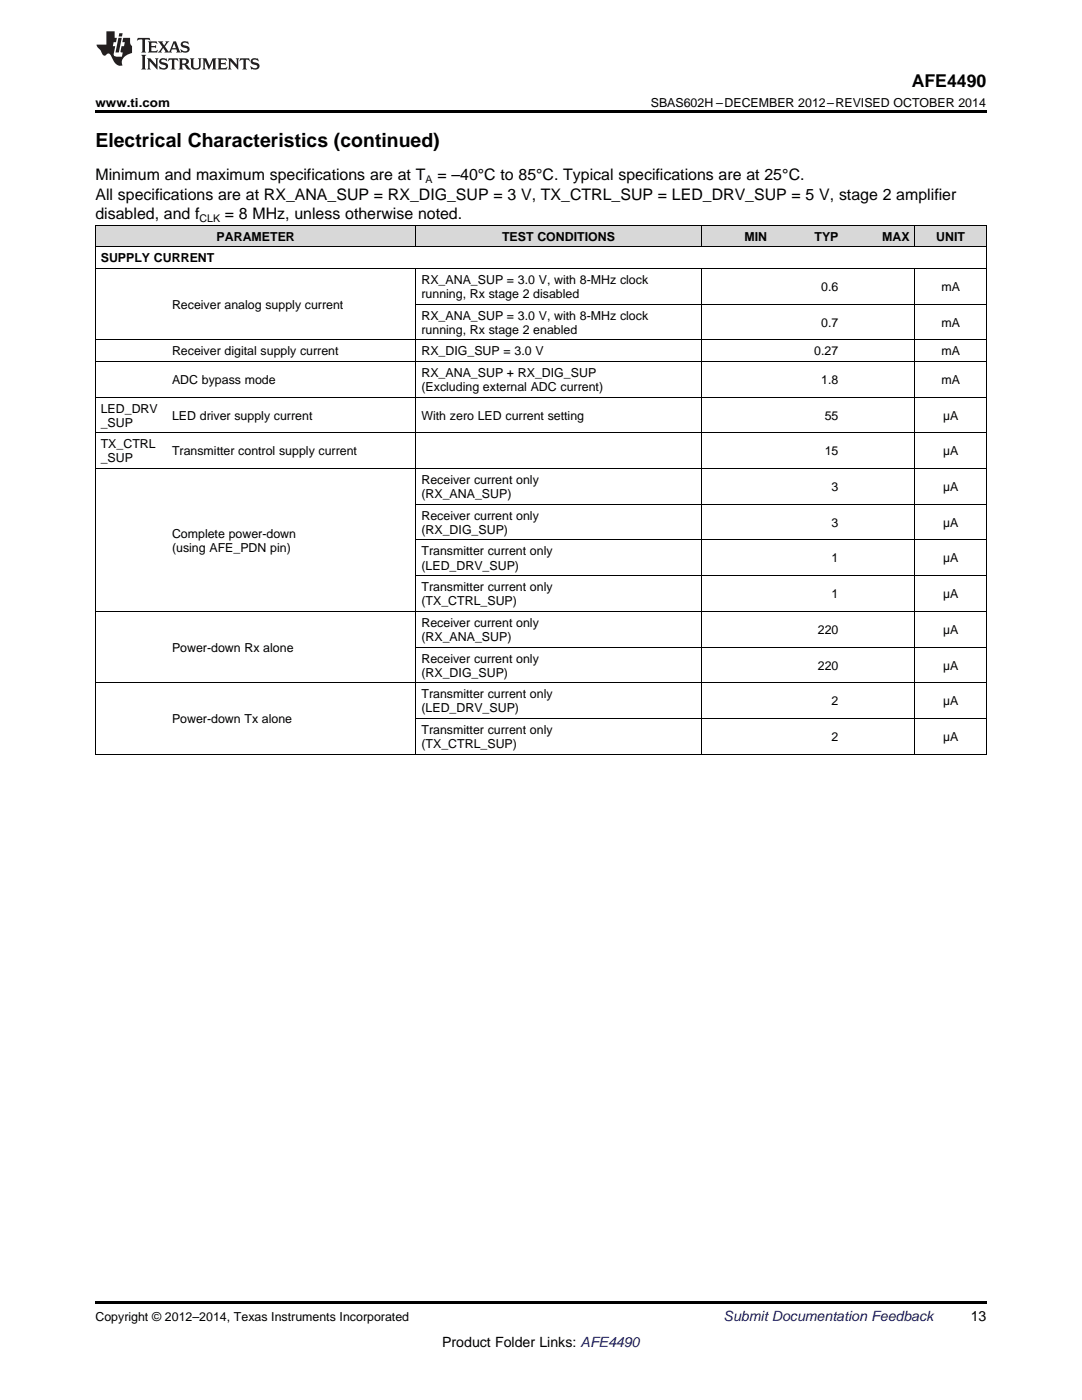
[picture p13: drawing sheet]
<svg xmlns="http://www.w3.org/2000/svg" width="216mm" height="279mm" viewBox="0 0 216 279" stroke-linecap="round" stroke-linejoin="round" font-family="sans-serif">
<defs><g id="words">
<text font-size="3.9" x="19" y="29.3">Electrical Characteristics (continued)</text>
<text font-size="3.5" x="181.9" y="17.3">AFE4490</text>
<g font-size="3.2">
<text x="19" y="36">Minimum and maximum specifications are at T</text>
<text x="87.3" y="36">= –40°C to 85°C. Typical specifications are at 25°C.</text>
<text x="19" y="39.9">All specifications are at RX_ANA_SUP = RX_DIG_SUP = 3 V, TX_CTRL_SUP = LED_DRV_SUP = 5 V, stage 2 amplifier</text>
<text x="19" y="43.7">disabled, and f</text>
<text x="44.9" y="43.7">= 8 MHz, unless otherwise noted.</text>
</g>
<text font-size="2.8" fill="#0000c8" x="144.4" y="263.6">Submit Documentation Feedback</text>
<g font-size="2.8">
<text x="193.7" y="263.6">13</text>
<text x="88.2" y="268.9">Product Folder Links: AFE4490</text>
</g>
<g font-size="2.5">
<text x="19" y="21.4">www.ti.com</text>
<text x="129.9" y="21.4">SBAS602H –DECEMBER 2012–REVISED OCTOBER 2014</text>
<text x="20.1" y="52.4">SUPPLY CURRENT</text>
<text x="43.2" y="48">PARAMETER</text>
<text x="100.2" y="48">TEST CONDITIONS</text>
<text x="148.6" y="48">MIN</text>
<text x="162.5" y="48">TYP</text>
<text x="176" y="48">MAX</text>
<text x="186.8" y="48">UNIT</text>
<text x="84.1" y="56.7">RX_ANA_SUP = 3.0 V, with 8-MHz clock</text>
<text x="84.1" y="59.5">running, Rx stage 2 disabled</text>
<text x="163.9" y="58.1">0.6</text>
<text x="187.9" y="58.1">mA</text>
<text x="34.3" y="61.6">Receiver analog supply current</text>
<text x="84.1" y="63.8">RX_ANA_SUP = 3.0 V, with 8-MHz clock</text>
<text x="163.9" y="65.2">0.7</text>
<text x="187.9" y="65.2">mA</text>
<text x="34.3" y="70.9">Receiver digital supply current</text>
<text x="84.1" y="66.6">running, Rx stage 2 enabled</text>
<text x="84.1" y="70.9">RX_DIG_SUP = 3.0 V</text>
<text x="162.5" y="70.9">0.27</text>
<text x="187.9" y="70.9">mA</text>
<text x="34.3" y="76.6">ADC bypass mode</text>
<text x="84.1" y="75.2">RX_ANA_SUP + RX_DIG_SUP</text>
<text x="163.9" y="76.6">1.8</text>
<text x="187.9" y="76.6">mA</text>
<text x="20.1" y="82.3">LED_DRV</text>
<text x="34.3" y="83.7">LED driver supply current</text>
<text x="84.1" y="78">(Excluding external ADC current)</text>
<text x="84.1" y="83.7">With zero LED current setting</text>
<text x="164.6" y="83.7">55</text>
<text x="188.2" y="83.7">µA</text>
<text x="20.1" y="85.2">_SUP</text>
<text x="20.1" y="89.5">TX_CTRL</text>
<text x="20.1" y="92.3">_SUP</text>
<text x="34.3" y="90.9">Transmitter control supply current</text>
<text x="164.6" y="90.9">15</text>
<text x="188.2" y="90.9">µA</text>
<text x="84.1" y="96.6">Receiver current only</text>
<text x="84.1" y="99.4">(RX_ANA_SUP)</text>
<text x="165.9" y="98">3</text>
<text x="188.2" y="98">µA</text>
<text x="34.3" y="107.3">Complete power-down</text>
<text x="84.1" y="103.7">Receiver current only</text>
<text x="84.1" y="106.5">(RX_DIG_SUP)</text>
<text x="165.9" y="105.1">3</text>
<text x="188.2" y="105.1">µA</text>
<text x="34.3" y="110.1">(using AFE_PDN pin)</text>
<text x="84.1" y="110.8">Transmitter current only</text>
<text x="84.1" y="113.7">(LED_DRV_SUP)</text>
<text x="165.9" y="112.3">1</text>
<text x="188.2" y="112.3">µA</text>
<text x="84.1" y="118">Transmitter current only</text>
<text x="165.9" y="119.4">1</text>
<text x="188.2" y="119.4">µA</text>
<text x="84.1" y="120.8">(TX_CTRL_SUP)</text>
<text x="84.1" y="125.1">Receiver current only</text>
<text x="34.3" y="130.1">Power-down Rx alone</text>
<text x="84.1" y="127.9">(RX_ANA_SUP)</text>
<text x="163.2" y="126.5">220</text>
<text x="188.2" y="126.5">µA</text>
<text x="84.1" y="132.2">Receiver current only</text>
<text x="84.1" y="135">(RX_DIG_SUP)</text>
<text x="163.2" y="133.6">220</text>
<text x="188.2" y="133.6">µA</text>
<text x="84.1" y="139.3">Transmitter current only</text>
<text x="84.1" y="142.2">(LED_DRV_SUP)</text>
<text x="165.9" y="140.8">2</text>
<text x="188.2" y="140.8">µA</text>
<text x="34.3" y="144.3">Power-down Tx alone</text>
<text x="84.1" y="146.5">Transmitter current only</text>
<text x="84.1" y="149.3">(TX_CTRL_SUP)</text>
<text x="165.9" y="147.9">2</text>
<text x="188.2" y="147.9">µA</text>
<text x="19" y="263.6">Copyright © 2012–2014, Texas Instruments Incorporated</text>
</g>
<g font-size="2.1">
<text x="84.9" y="36.6">A</text>
<text x="39.8" y="44.4">CLK</text>
</g>
</g></defs>
<g fill="#d8d8d8">
<path d="M19 45h14.3v4.3h-14.3z"/>
<path d="M33.3 45h28.4v4.3h-28.4z"/>
<path d="M61.7 45h21.3v4.3h-21.3z"/>
<path d="M83 45h56.9v4.3h-56.9z"/>
<path d="M139.9 45h14.3v4.3h-14.3z"/>
<path d="M154.2 45h14.2v4.3h-14.2z"/>
<path d="M168.4 45h14.2v4.3h-14.2z"/>
<path d="M182.6 45h14.2v4.3h-14.2z"/>
</g>
<path d="M19 22h177.8v.5h-177.8zM19 259.7h177.8v.5h-177.8z" fill="#000"/>
<g fill="none" stroke="#000" stroke-width=".2">
<path d="M19 53.6h177.8M19 49.3h177.8M19 45h177.8M19.1 45v105.6M83 45v4.3M83 53.6v97M139.9 45v4.3M139.9 53.6v97M182.5 45v4.3M182.5 53.6v97M196.8 45v105.6M19 79.3h177.8"/>
<path d="M19 72.1h177.8M19 67.8h177.8M83 60.7h113.8M19 93.5h177.8M19 86.4h177.8M83 114.9h113.8M83 107.8h113.8M83 100.6h113.8M19 136.3h177.8M19 122h177.8M83 129.1h113.8M19 150.5h177.8"/>
<path d="M83 143.4h113.8"/>
</g>
<g fill="#231f20">
<path d="M27.5 7.6l-.1 .5 .4-.2h.6v.1v2.1l-.2 .4h1l-.3-.4v-2.1l.1-.1h.5l.5 .2-.2-.5zM29.5 8.3l.2 .3v1.5l-.2 .4h1.8l.2-.6a1.04 1.04 0 0 1-1.3 .2v-.7h.6l.3 .2v-.6l-.3 .2h-.6v-.6l.8-.1 .4 .3-.2-.5zM31.5 8.3l.9 1.1-.9 1.1h.8l-.2-.2 .5-.7 .4 .7-.2 .2h1.5l-.1-.2 .1-.4h.9l.1 .4-.2 .2h1l-.3-.3-.7-1.9h-.5l-.9 2-.8-1 .9-1h-.8l.1 .3-.3 .5-.4-.6 .2-.2zM34.7 8.6l.4 1h-.7zM36.3 8.4a.63 .63 0 0 0-.2 .7 .63 .63 0 0 0 .6 .4l.6 .2 .1 .2a.75 .75 0 0 1-.7 .4 .75 .75 0 0 1-.6-.5l.1 .7 .1-.1a1.11 1.11 0 0 0 1.5-.6 1.13 1.13 0 0 0-1.2-.8l-.1-.4a1.04 1.04 0 0 1 1.2 .2l-.2-.5-.1 .1-.5-.2zM28.2 10.9l.2 .4v2.2l-.2 .4h1l-.3-.4v-2.2l.3-.4zM29.3 11.6l.3 .4v1.5l-.3 .4h.8l-.2-.4v-1.3l1.5 1.7v-1.9l.2-.4h-.7l.2 .4v.9l-1.1-1.3zM32 11.8a.62 .62 0 0 0-.2 .7 .62 .62 0 0 0 .6 .4l.6 .1 .1 .3a.76 .76 0 0 1-.7 .3 .76 .76 0 0 1-.6-.4l.1 .7 .1-.1a1.11 1.11 0 0 0 1.5-.6 1.13 1.13 0 0 0-1.2-.8l-.1-.4a1.04 1.04 0 0 1 1.2 .2l-.2-.6-.1 .1-.5-.1zM33.7 11.6l-.2 .6a.61 .61 0 0 1 .8-.3v1.6l-.2 .4h.9l-.2-.4v-1.6a.63 .63 0 0 1 .8 .3l-.2-.6zM35.6 11.6l.3 .4v1.5l-.3 .4h1l-.2-.2v-.8l.5 .2a.76 .76 0 0 0 1.2 .7l-1-1a.58 .58 0 0 0 .6-.5 .58 .58 0 0 0-.5-.6zM36.4 11.9h.1a.45 .45 0 0 1 .5 .1 .45 .45 0 0 1 .1 .5l-.7 .2zM37.9 11.6l.2 .2a2.17 2.17 0 0 0 .3 1.9 .99 .99 0 0 0 1.6-.6v-1.1l.2-.4h-.7l.2 .2a1.92 1.92 0 0 1-.2 1.8 .6 .6 0 0 1-.9-.5v-1.1l.2-.4zM40.4 11.6l.2 .4v1.5l-.2 .4h.7l-.2-.4v-1.4l.8 1.8 .8-1.8v1.4l-.2 .4h.9l-.2-.4v-1.5l.2-.4h-.8l-.6 1.5-.6-1.5zM43.4 11.6l.2 .4v1.5l-.2 .4h1.8l.2-.6a1.04 1.04 0 0 1-1.3 .1v-.6h.5l.4 .2v-.6l-.4 .2h-.5v-.7h.8l.3 .3-.1-.6zM45.5 11.6l.2 .4v1.5l-.2 .4h.7l-.2-.4v-1.3l1.5 1.7v-1.9l.2-.4h-.7l.2 .4v.9l-1.1-1.3zM47.9 11.6l-.1 .6a.61 .61 0 0 1 .8-.3v1.6l-.3 .4h1l-.3-.4 .1-1.6a.63 .63 0 0 1 .7 .3l-.1-.6zM50.2 11.8a.62 .62 0 0 0-.2 .7 .62 .62 0 0 0 .6 .4l.6 .1 .2 .3a.76 .76 0 0 1-.8 .3 .76 .76 0 0 1-.6-.4l.1 .7 .2-.1a1.11 1.11 0 0 0 1.5-.6 1.13 1.13 0 0 0-1.3-.8l-.1-.4a1.04 1.04 0 0 1 1.2 .2l-.1-.6-.2 .1-.5-.1z"/>
<path d="M21.2 6.3v2.6h-1.9l.1 .4 .7 .9a.91 .91 0 0 0 1 .8 .56 .56 0 0 1 .5-.3 .56 .56 0 0 1 .5 .3l.4 .8a1.53 1.53 0 0 0 1.9 1.2 1.54 1.54 0 0 1 1-2.1l.9-.3v-1.4a1.52 1.52 0 0 1-.3-1.6h-1.4l-.2 .8h.5l-.2 .8h-.4l-.2 1v.2l.4 .1-.2 .8a1.93 1.93 0 0 1-1.6-.3l.3-1.8h-.5l.2-.8h.4l.2-.8h-.4v-1.3zM23.6 7.6l-.6 2.9h.7l.6-2.9zM23.8 6.6l-.1 .7h.6l.2-.7z"/>
</g>
<use href="#words"/>
</svg>
